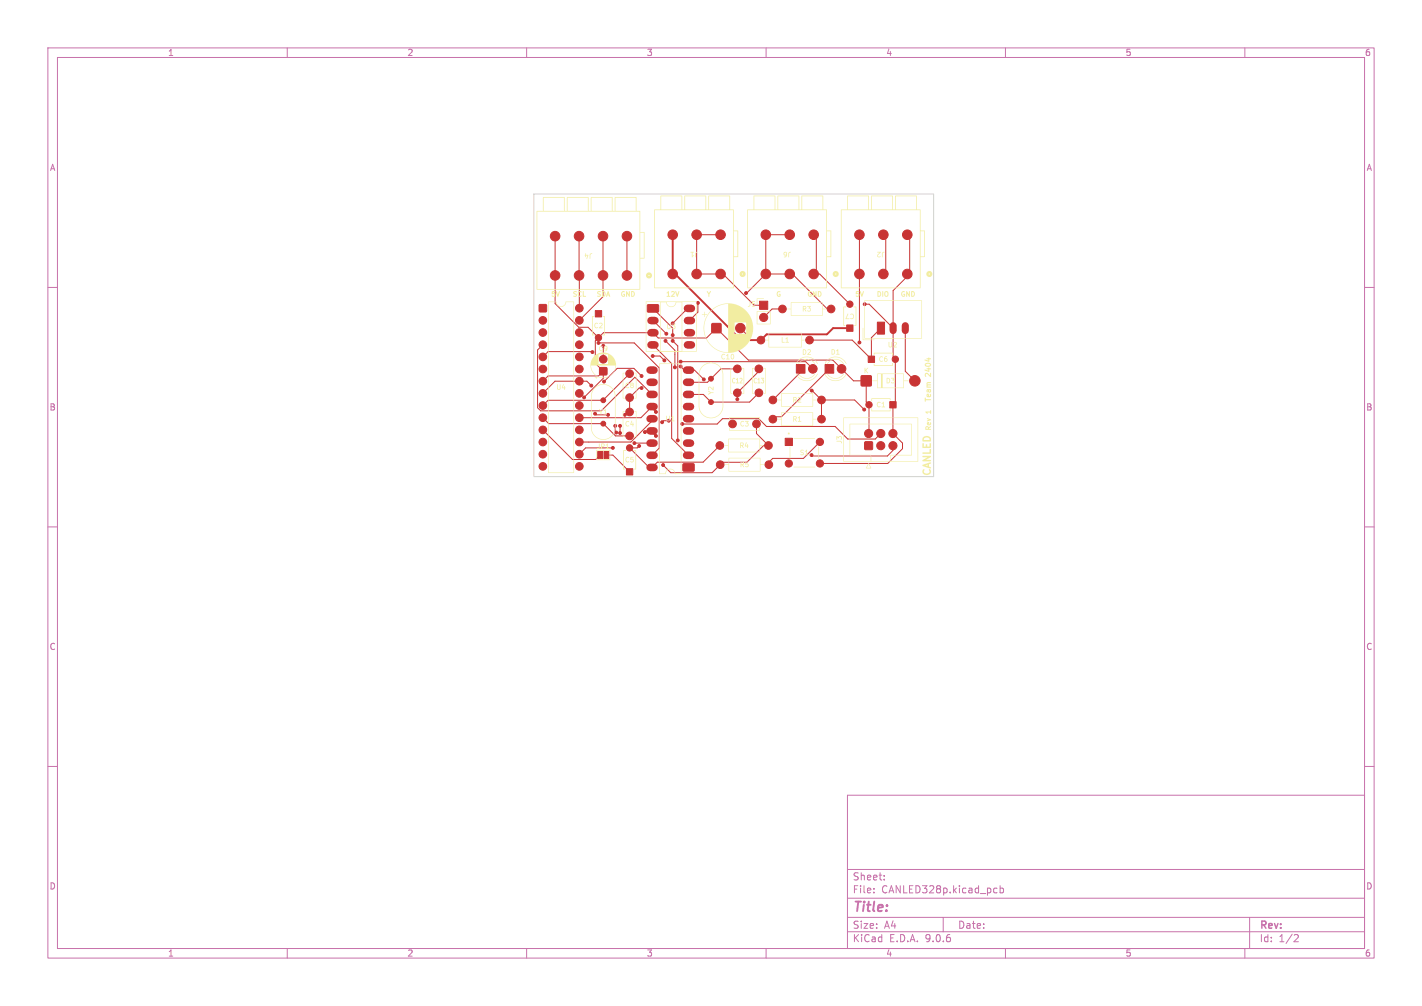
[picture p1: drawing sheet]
<svg xmlns="http://www.w3.org/2000/svg" width="297mm" height="210mm" viewBox="0 0 297 210" stroke-linecap="round" stroke-linejoin="round" font-family="sans-serif">
<defs><g id="words">
<text font-size="2.8" fill="#c872ab" x="178" y="190.9">Title:</text>
<g font-size="2.1" fill="#c872ab">
<text x="178" y="184">Sheet:</text>
<text x="178" y="186.7">File:</text>
<text x="184.1" y="186.7">CANLED328p.kicad_pcb</text>
<text x="178" y="196.9">KiCad</text>
<text x="178" y="194.1">Size:</text>
<text x="184.7" y="194.1">A4</text>
<text x="185.7" y="196.9">E.D.A.</text>
<text x="193.3" y="196.9">9.0.6</text>
<text x="200" y="194.1">Date:</text>
<text x="263" y="194.3">Rev:</text>
<text x="263" y="196.9">Id:</text>
<text x="267.1" y="196.9">1/2</text>
</g>
<g font-size="1.8" fill="#c872ab">
<text x="35" y="11.9">1</text>
<text x="85" y="11.9">2</text>
<text x="135" y="11.9">3</text>
<text x="185" y="11.9">4</text>
<text x="235" y="11.9">5</text>
<text x="285" y="11.9">6</text>
<text x="10.3" y="35.9">A</text>
<text x="285.4" y="35.9">A</text>
<text x="10.3" y="85.9">B</text>
<text x="285.3" y="85.9">B</text>
<text x="10.3" y="135.9">C</text>
<text x="285.3" y="135.9">C</text>
<text x="10.3" y="185.9">D</text>
<text x="285.3" y="185.9">D</text>
<text x="35" y="199.9">1</text>
<text x="85" y="199.9">2</text>
<text x="135" y="199.9">3</text>
<text x="185" y="199.9">4</text>
<text x="235" y="199.9">5</text>
<text x="285" y="199.9">6</text>
</g>
</g></defs>
<g fill="none" stroke="#c872ab" stroke-width=".21">
<path d="M10 10h277v190h-277zM12 12h273v186h-273zM60 10v2M110 10v2M160 10v2M210 10v2M260 10v2M10 60h2M285 60h2M10 110h2M285 110h2M10 160h2"/>
<path d="M177 166h108v32h-108zM285 160h2M60 198v2M110 198v2M160 198v2M177 194.5h108M177 191.5h108M177 187.5h108M177 181.5h108M182.5 186.3v.1M182.5 185.5v.1M184.7 183.6v.1"/>
<path d="M184.7 182.8v.1M197 191.5v3M207.8 185.4l.4 .1M208.2 186.3l-.4 .1M208.9 185.5l.4-.1 .3 .3-.1 .6h-.6M208.9 184.9v1.5M210 198v2M260 198v2M261 191.5v6.5M270.5 195.1l.5 .1 .2 .3-1 1.1h1"/>
</g>
<g fill="#c83434" stroke="#c83434" stroke-width=".21">
<path d="M183.3 67.3h1.4v2.5h-1.4z"/>
<path d="M135.3 63.7l2.1-.1 .2 .2v1.2l-.3 .2h-2l-.1-.3z"/>
<path d="M130.8 97.8h1.4v1.4h-1.4z"/>
<path d="M125.3 76.8h1.4v1.4h-1.4z"/>
<path d="M185.8 83.8h1.4v1.4h-1.4z"/>
<path d="M181.3 74.3h1.4v1.4h-1.4z"/>
<path d="M164 91.5h1.5v1.5h-1.5z"/>
<path d="M148.7 67.6h1.9v1.8h-1.9z"/>
<path d="M176.8 67.8h1.4v1.4h-1.4z"/>
<path d="M142.7 96.9l2.2-.1 .1 .2v1.2l-.2 .2h-2l-.2-.3z"/>
<path d="M172.3 76.1h1.8v1.8h-1.8z"/>
<path d="M158.6 62.9h1.7v1.7h-1.7z"/>
<path d="M166.3 76.1h1.8v1.8h-1.8z"/>
<path d="M124.3 64.8h1.4v1.4h-1.4z"/>
<path d="M179.9 78.5h2v2h-2z"/>
<path d="M180.6 92.3h1.6v1.5h-1.6z"/>
<path d="M124.8 94.3h1v1.5h-1z"/>
<path d="M126.2 94.3h.9v1.5h-.9z"/>
<path d="M112.7 63.6h1.4v1.5h-1.4z"/>
<circle cx="150.3" cy="93" r=".8"/>
<circle cx="160.5" cy="93" r=".8"/>
<circle cx="158.9" cy="71" r=".8"/>
<circle cx="169.1" cy="71" r=".8"/>
<circle cx="131.5" cy="93.5" r=".66"/>
<circle cx="126" cy="75" r=".8"/>
<circle cx="161.4" cy="87.5" r=".8"/>
<circle cx="171.6" cy="87.5" r=".8"/>
<circle cx="181.5" cy="84.5" r=".66"/>
<circle cx="187" cy="75" r=".66"/>
<circle cx="148.5" cy="79.1" r=".5"/>
<circle cx="148.5" cy="83.9" r=".5"/>
<circle cx="171.2" cy="92.2" r=".75"/>
<circle cx="164.8" cy="96.7" r=".75"/>
<circle cx="171.2" cy="96.7" r=".75"/>
<circle cx="161.4" cy="83.5" r=".8"/>
<circle cx="171.6" cy="83.5" r=".8"/>
<circle cx="154.6" cy="68.5" r="1"/>
<circle cx="163.4" cy="64.5" r=".8"/>
<circle cx="173.6" cy="64.5" r=".8"/>
<circle cx="177.5" cy="63.5" r=".66"/>
<circle cx="189.5" cy="57.2" r="1"/>
<circle cx="189.5" cy="49" r="1"/>
<circle cx="184.5" cy="57.2" r="1"/>
<circle cx="184.5" cy="49" r="1"/>
<circle cx="179.5" cy="57.2" r="1"/>
<circle cx="179.5" cy="49" r="1"/>
<circle cx="169.9" cy="57.2" r="1"/>
<circle cx="169.9" cy="49" r="1"/>
<circle cx="164.9" cy="57.2" r="1"/>
<circle cx="164.9" cy="49" r="1"/>
<circle cx="159.9" cy="57.2" r="1"/>
<circle cx="159.9" cy="49" r="1"/>
<circle cx="158" cy="88.5" r=".8"/>
<circle cx="153" cy="88.5" r=".8"/>
<circle cx="175.8" cy="77" r=".9"/>
<circle cx="159.5" cy="66.3" r=".85"/>
<circle cx="169.8" cy="77" r=".9"/>
<circle cx="131.5" cy="83" r=".8"/>
<circle cx="131.5" cy="78" r=".8"/>
<circle cx="125" cy="70.5" r=".66"/>
<circle cx="160.6" cy="97" r=".8"/>
<circle cx="150.4" cy="97" r=".8"/>
<circle cx="130.9" cy="57.5" r="1"/>
<circle cx="130.9" cy="49.3" r="1"/>
<circle cx="125.9" cy="57.5" r="1"/>
<circle cx="125.9" cy="49.3" r="1"/>
<circle cx="120.9" cy="57.5" r="1"/>
<circle cx="120.9" cy="49.3" r="1"/>
<circle cx="115.9" cy="57.5" r="1"/>
<circle cx="115.9" cy="49.3" r="1"/>
<circle cx="191.1" cy="79.5" r="1.1"/>
<circle cx="131.5" cy="91" r=".8"/>
<circle cx="131.5" cy="86" r=".8"/>
<circle cx="154" cy="82" r=".8"/>
<circle cx="154" cy="77" r=".8"/>
<circle cx="181.4" cy="90.5" r=".85"/>
<circle cx="184" cy="93" r=".85"/>
<circle cx="184" cy="90.5" r=".85"/>
<circle cx="186.5" cy="93" r=".85"/>
<circle cx="186.5" cy="90.5" r=".85"/>
<circle cx="158.5" cy="77" r=".8"/>
<circle cx="158.5" cy="82" r=".8"/>
<circle cx="126" cy="83.6" r=".5"/>
<circle cx="126" cy="88.4" r=".5"/>
<circle cx="150.5" cy="57.2" r="1"/>
<circle cx="150.5" cy="49" r="1"/>
<circle cx="145.5" cy="57.2" r="1"/>
<circle cx="145.5" cy="49" r="1"/>
<circle cx="140.5" cy="57.2" r="1"/>
<circle cx="140.5" cy="49" r="1"/>
<circle cx="113.4" cy="66.9" r=".8"/>
<circle cx="113.4" cy="69.4" r=".8"/>
<circle cx="113.4" cy="72" r=".8"/>
<circle cx="113.4" cy="74.5" r=".8"/>
<circle cx="113.4" cy="77" r=".8"/>
<circle cx="113.4" cy="79.6" r=".8"/>
<circle cx="113.4" cy="82.1" r=".8"/>
<circle cx="113.4" cy="84.7" r=".8"/>
<circle cx="113.4" cy="87.2" r=".8"/>
<circle cx="113.4" cy="89.7" r=".8"/>
<circle cx="113.4" cy="92.3" r=".8"/>
<circle cx="113.4" cy="94.8" r=".8"/>
<circle cx="113.4" cy="97.4" r=".8"/>
<circle cx="121" cy="97.4" r=".8"/>
<circle cx="121" cy="94.8" r=".8"/>
<circle cx="121" cy="92.3" r=".8"/>
<circle cx="121" cy="89.7" r=".8"/>
<circle cx="121" cy="87.2" r=".8"/>
<circle cx="121" cy="84.7" r=".8"/>
<circle cx="121" cy="82.1" r=".8"/>
<circle cx="121" cy="79.6" r=".8"/>
<circle cx="121" cy="77" r=".8"/>
<circle cx="121" cy="74.5" r=".8"/>
<circle cx="121" cy="72" r=".8"/>
<circle cx="121" cy="69.4" r=".8"/>
<circle cx="121" cy="66.9" r=".8"/>
<circle cx="121" cy="64.3" r=".8"/>
<circle cx="122" cy="83" r=".3"/>
<circle cx="179.5" cy="71.5" r=".3"/>
<circle cx="127" cy="86.6" r=".3"/>
<circle cx="124.3" cy="86.4" r=".3"/>
<circle cx="133.5" cy="93.1" r=".3"/>
<circle cx="128.7" cy="90.3" r=".3"/>
<circle cx="128.5" cy="88.9" r=".3"/>
<circle cx="129.5" cy="90.4" r=".3"/>
<circle cx="142.2" cy="76.5" r=".3"/>
<circle cx="180.6" cy="63.5" r=".3"/>
<circle cx="141" cy="76.7" r=".3"/>
<circle cx="129.5" cy="88.9" r=".3"/>
<circle cx="130.5" cy="86.6" r=".3"/>
<circle cx="126.6" cy="95" r=".3"/>
<circle cx="139" cy="71.2" r=".3"/>
<circle cx="134" cy="81" r=".3"/>
<circle cx="180.5" cy="85.5" r=".3"/>
<circle cx="169.5" cy="81.5" r=".3"/>
<circle cx="126" cy="72.2" r=".3"/>
<circle cx="154" cy="83.3" r=".3"/>
<circle cx="147" cy="79.2" r=".3"/>
<circle cx="156" cy="70.1" r=".3"/>
<circle cx="139.2" cy="69.7" r=".3"/>
<circle cx="123.5" cy="80.5" r=".3"/>
<circle cx="169.5" cy="95" r=".3"/>
<circle cx="138.5" cy="97.1" r=".3"/>
<circle cx="125" cy="71.6" r=".3"/>
<circle cx="126.2" cy="79.7" r=".3"/>
<circle cx="142.2" cy="75.5" r=".3"/>
<circle cx="134" cy="78.5" r=".3"/>
<circle cx="155.8" cy="61.2" r=".3"/>
<circle cx="145.8" cy="63.2" r=".3"/>
<circle cx="138.8" cy="75.2" r=".3"/>
<circle cx="136.3" cy="74.3" r=".3"/>
<circle cx="123.7" cy="73.5" r=".3"/>
<circle cx="137" cy="86" r=".3"/>
<circle cx="134.7" cy="90.2" r=".3"/>
<circle cx="137" cy="91" r=".3"/>
<circle cx="139.7" cy="87.8" r=".3"/>
<circle cx="138.3" cy="88.1" r=".3"/>
<circle cx="142.5" cy="88.5" r=".3"/>
<circle cx="141.6" cy="91.9" r=".3"/>
<circle cx="140.5" cy="71.2" r=".3"/>
<circle cx="140.5" cy="70" r=".3"/>
<circle cx="132.5" cy="92.5" r=".3"/>
<circle cx="128" cy="93.5" r=".3"/>
<circle cx="140.5" cy="67.5" r=".3"/>
</g>
<path d="M186.5 68v1M189.1 68v1" fill="none" stroke="#c83434" stroke-width="1.5"/>
<g fill="none" stroke="#c83434" stroke-width="1.6">
<path d="M135.8 79.8h.8M135.8 77.3h.8M136 66.9h.8M136 69.5h.8M136 72h.8M143.4 79.8h.8M143.4 77.3h.8M143.6 66.9h.8M143.6 69.5h.8M143.6 72h.8M143.6 64.4h.8M135.8 95h.8"/>
<path d="M135.8 92.5h.8M135.8 90h.8M135.8 87.4h.8M135.8 84.9h.8M135.8 82.3h.8M135.8 97.6h.8M143.4 95h.8M143.4 92.5h.8M143.4 90h.8M143.4 87.4h.8M143.4 84.9h.8M143.4 82.3h.8"/>
</g>
<g fill="none" stroke="#c83434" stroke-width=".21">
<path d="M115.9 49.3v14.1l5 4.9h1.9l2.2 2.2M120.9 49.3l.1 15M125.9 49.3v12.6l-4.9 5M130.9 49.3v8.2M145.5 49v8.2M146 57.2h5l6.5 6.5h2M146 49h5M159.9 49v8.2l-4.1 4M160.5 57.2h5l7.3 7.3h.8M160.5 49h5M170.5 49v8.2h.7l6.3 6.3M179.5 49v22.5"/>
<path d="M185 49v8.2M190 49v8.2l-3.5 3.5v13.8l.5 .5v9l-.5 .5v6l2 2v1.2l-3.1 3.1h-14.2M113.4 72l-1.1 1.1v12l.6 .7h12.7l7-7 3.6 3.5M123.7 73.5l-9.2-.1-1.1 1.1M125 71.6h7.5l5.2 5.2v16.7l-1.5 1.5M125.5 75h.5M126 77.5v1.5l-4 4M126 77.5l-1.7-1.7v-4.6l1.7-1.7h10.4l1.1 1.1h10.1l2-2.1 6.7 6.7h17.6l4.4 4.3h2.6v4.4l.6 .6-.1 6M126 77.5l-1 1h-10.5l-1.1 1.1M126 72.2v3.3M131.5 78l-5.5 5.6h-11.5l-1.1 1.1M134 78.5l-1.6-1.6h-3.5l-2.7 2.8"/>
<path d="M136.3 74.3h1.6l.9 .9M136.4 66.9l2.8 2.8M136.4 64.4l4.1 4.1v1.5M136.4 72l3.9 3.9v15.6l3.5 3.5M139 71.2l2 1.9v3.6M140.5 71.2l1.1 1v19.7M142.2 76.5l.7 .8h2.2l1.9 1.9M142.2 75.5h26.1l1.5 1.5M144 64.4h-.4l-3.1 3.1M145.8 63.2v2l-1.8 1.7M154 77h-3.4l-2.8 2.8h-4M154.6 68.5l1.4 1.4v.2"/>
<path d="M158.5 77v.5l-4.5 4.5v1.3M163.4 64.5h-2.1l-1.8 1.8M167.2 77v.7l-5.8 5.8M173.2 77l-10 10h-1.8M180.6 63.5h.9l5 5M184 68.5l-2 2v4.5l-4-4h-8.9M189.1 68.5v9l2 2M113.4 87.2l1.2 1.2h11.4l2.6 2.6h2.9M113.4 89.7l6.2 6.2h4.8l.9-.9M123.5 80.5l-.9-.9h-6.7l-2.5 2.5M124.3 86.4l.2 .2h2.5M126.6 95h1.4l3.5 3.5"/>
<path d="M128 93.5h-5.7l-1.3 1.3M128.5 88.9v1.2l.2 .2M129.5 88.9v1.5M132.5 92.5h3.7M134 81h-.5l-2 2v3h-.4l-.6 .6M134.7 90.2l.2-.2h1.3v.2l.8 .8M136.2 87.4v.5l-4.4 4.4h-10.8M137 86l-.8-.8v-.3l-2.3 2.3h-12.9M139.7 87.8h-1.1l-.3 .3M142.5 88.5h.1M142.5 88.5h7.3l1.1-1.1h7.6l1.6 1.6h14.3l2.7 2.7h5.7l1.2-1.2M150.3 93l-3.4 3.5h-9.6l-1.1 1.1h-.6l-4.1-4.1h1.6l.4-.4"/>
<path d="M150.4 97l-1.7 1.7h-8.6l-1.6-1.6M158 88.5v2l2.5 2.5h-1l-3.5 3.5h-5.6M158.5 82l-1.9 1.9h-8.1l-1.6-1.6h-3.1M169.5 81.5l2.1 2M171.2 92.3l-3.4 3.4h-6.4l-.8 .8M171.6 83.5h6.9l2 2M171.6 83.5v3.5M186.5 93v1l-1.2 1.2h-15.6l-.2-.2"/>
</g>
<path d="M140.5 49v8.2M141 57.2l13.8 13.8h4.1l1.2-1.2h12.6l1.3-1.3h3.5" fill="none" stroke="#c83434" stroke-width=".4"/>
<g fill="#f2eda1">
<path d="M192.8 98h.2l.1 .2a.37 .37 0 0 0 .1 .6 .52 .52 0 0 0 .7 .1 .52 .52 0 0 0 .1-.7l.1-.3 .3 .2v.7l-.4 .3-.6 .1-.7-.4-.1-.4z"/>
<path d="M139.2 86.8l.1 .1v.8l.1 .1 .3-.1v-.8l.2-.1v.9l-.2 .2h-.3l-.2-.2z"/>
<path d="M140.5 86.8l.1 .1v.9h.3l-.1 .2-.6-.1 .2-.1v-.7l-.2 .1z"/>
<path d="M137.7 75.9h4.6v23l-1.3 .1a1 1 0 0 0-1-1 1 1 0 0 0-1 1l-1.3-.1h1.2a1.06 1.06 0 0 1 1.1-1.1 1.06 1.06 0 0 1 1.1 1.1h1.1v-22.9h-4.4v22.9h-.1z"/>
<path d="M116.4 80.3h.1v.8l.1 .1 .3-.1v-.8h.2v.8l-.3 .3h-.2l-.2-.2z"/>
<path d="M117.6 80.2l.1 .1-.2 .6h.3l.1-.3 .2 .4-.2 .4-.1-.3-.5-.1z"/>
<path d="M114.5 63l1.7-.1a1 1 0 0 0 1 1.1 1 1 0 0 0 1-1.1l1.7 .1v35.7l-5.4 .1v-.2h5.3v-35.5h-1.6a1.06 1.06 0 0 1-1 1 1.06 1.06 0 0 1-1.1-1h-1.5v35.5h-.1z"/>
<path d="M155.7 96.4h.6l-.5 .1v.3h.3l.3 .2v.3l-.3 .2-.5-.1 .6-.2-.1-.3-.5 .1z"/>
<path d="M154.7 96.4l.7 .1v.3l-.2 .3 .2 .4-.4-.4h-.2v.4h-.1v-.6l.6-.1-.1-.2-.4-.1v.4h-.1z"/>
<path d="M152.2 95.6h6.6v1.3l.8 .1-.8 .1v1.3h-6.6v-.1h6.5v-2.6h-6.4v2.6h-.1v-1.2l-.8-.1 .8-.1z"/>
<path d="M130.2 94l.6 .1h-.5v3.8h.2v.1l-.4-.1z"/>
<path d="M132.3 94l.6 .1-.1 3.9-.4-.1h.3v-3.8z"/>
<path d="M192.7 97l1.6-.5 .1 .2-.4 .2v.5l.4 .1v.2l-.1 .1-1.7-.6 1.1 .1v-.3l-1.1 .2z"/>
<path d="M181.4 96.7l.5 1.1-1-.1h.9l-.4-.8-.4 .8h-.1z"/>
<path d="M165.8 97.4l4.4 .1-4.4 .1z"/>
<path d="M130.8 95.5l.4-.1 .2 .1-.1 .1a.36 .36 0 0 0-.5 .4 .36 .36 0 0 0 .5 .3l.1 .1-.2 .1-.5-.1-.1-.5z"/>
<path d="M131.7 95.4h.6l-.5 .1v.3h.3l.3 .2v.3l-.3 .2-.5-.1 .6-.2-.1-.3-.5 .1z"/>
<path d="M176.2 87.2h15.5l.1 9.2h-15.6l-.1-.1h5.7v-1.2h-4.3l-.1-.1h4.5l.1 1.3h4v-1.3h4.3v-6.4h-12.7v6.4h-.2l.1-6.5h12.9l.1 6.5-4.4 .1v1.2h5.6v-9h-15.4v9h-.2z"/>
<path d="M192.7 95.2h1.7v.2l-1 .6h.9l.1 .2-1.7 .1v-.3l1-.5h-.9z"/>
<path d="M124.5 94l2.9-.1 .1 2.1-2.9 .1-.1-.2h2.8v-1.8h-2.6v1.8h-.2z"/>
<path d="M164.9 93.3h.2l-.1 2.4z"/>
<path d="M170.9 93.3h.2l-.1 2.4z"/>
<path d="M167.2 94l.2-.1 .5 .1-.6 .2 .6 .4-.2 .4-.5-.1 .5-.2-.5-.3z"/>
<path d="M168.4 93.9h.2v1h.2v.1h-.7l.3-.1v-.7h-.3z"/>
<path d="M192.7 94.5l1.4-.1 .1-.6h.3l-.2 .9h-1.5z"/>
<path d="M154.6 92.4l.7 .1v.3l-.2 .3 .2 .4-.4-.4h-.1l-.1 .4h-.1v-.6l.6-.1-.1-.2-.3-.1v.4h-.2z"/>
<path d="M155.8 92.3l.2 .1-.3 .6h.3l.1-.3 .2 .4-.2 .4-.1-.3-.4-.1z"/>
<path d="M152.1 91.6h6.6v1.3l.8 .1-.8 .1v1.3h-6.6v-.1h6.5v-2.6h-6.4v2.6h-.1v-1.2l-.8-.1 .8-.1z"/>
<path d="M125.1 92.6h.1v.8l-.1 .3h-.3l-.1-.1 .4-.2z"/>
<path d="M126.8 92.6h.2v1h.2v.1h-.7l.3-.1v-.7h-.3z"/>
<path d="M125.6 92.6h.4l.3 .2-.1 .4-.5 .1v.4l-.1-.6h.4l.1-.2-.4-.2v.4h-.1z"/>
<path d="M192.7 92.5l.3 .1v.6h.4l.1-.5 .2 .1v.4h.4v-.6l.3-.1v1h-1.7z"/>
<path d="M174.7 92.1h1l.2 .4h-.2l-.1-.3h-.8z"/>
<path d="M192.9 91.2l.5-.2 .8 .2 .2 .2 .1 .6-.2 .2-1.6-.1-.1-.4h.4v.2h1.1a.62 .62 0 0 0-.5-.6 .62 .62 0 0 0-.6 .4h-.4z"/>
<path d="M126.4 85.4h.1v1h.3l-.1 .1h-.6l.2-.1v-.7h-.2z"/>
<path d="M125.1 85.4l.4 .4 .3-.4h.1l-.3 .6-.1 .5z"/>
<path d="M124.1 81a2.56 2.56 0 0 1 2.8-.6 2.56 2.56 0 0 1 1.7 2.4v6.4a2.56 2.56 0 0 1-2.6 2.6 2.56 2.56 0 0 1-2.6-2.6v-6.4h.2v6.4a2.44 2.44 0 0 0 2.4 2.5 2.44 2.44 0 0 0 2.4-2.5v-6.4a2.44 2.44 0 0 0-2.4-2.5 2.44 2.44 0 0 0-2.4 2.5h-.2l.1-.8z"/>
<path d="M174.7 91l.4 .3 .2-.3 .4 .1 .2 .2-.1 .4h-.2l.1-.5h-.3l-.2 .3-.3-.2v.4l-.2 .1z"/>
<path d="M165.8 91.5h4.4z"/>
<path d="M130.1 85.8l.4 .1h-.3v5.2h.3v.1l-.4-.1z"/>
<path d="M132.5 85.9h.4v5.3l-.4-.1h.3v-5.2z"/>
<path d="M152.3 89.3h.1v.5h6.2v-.5l.1 .6h-6.3z"/>
<path d="M193.3 89.1l.4-.1 .3 .2 .4-.2v.1l-.4 .4h.4l.1 .2h-1.2v-.4h.2v.2h.3v-.3l-.5 .1z"/>
<path d="M130.8 88l.4-.1 .2 .1-.1 .1a.36 .36 0 0 0-.5 .4 .36 .36 0 0 0 .5 .3l.1 .1-.2 .1-.5-.1-.1-.5z"/>
<path d="M154.8 88l.4-.1 .2 .1-.1 .1a.36 .36 0 0 0-.5 .4 .36 .36 0 0 0 .5 .3l.1 .1-.2 .1-.5-.1-.1-.5z"/>
<path d="M155.6 87.9h.8l-.3 .4 .3 .2-.2 .5h-.4l-.2-.1 .1-.1 .4 .1 .1-.2v-.2l-.3-.1 .2-.4h-.4z"/>
<path d="M131.9 87.8l.1 .1-.2 .6h.3l.1-.3 .2 .4-.2 .4-.1-.3-.5-.1z"/>
<path d="M166.9 86.9h.2v1h.2v.1h-.7l.3-.1v-.7h-.3z"/>
<path d="M165.7 86.9l.7 .1v.3l-.2 .3 .2 .4-.4-.4h-.2v.4h-.1v-.6l.6-.1-.1-.2-.4-.1v.4h-.1z"/>
<path d="M163.2 86.1h6.6v1.3l.8 .1-.8 .1v1.3h-6.6v-.1h6.5v-2.6h-6.4v2.6h-.1v-1.2l-.8-.1 .8-.1z"/>
<path d="M193.7 88.2l.3-.1 .2 .5v-.4h.2v.5h-.7l-.1-.3h.2l.1 .2v-.3l-.3 .1z"/>
<path d="M193.6 87.3l.8 .2 .1 .2-.8 .3-.1-.2 .5-.2-.5-.1z"/>
<path d="M152.3 87.1h6.3l.1 .6h-.1v-.5h-6.2v.5z"/>
<path d="M147.9 81.6l1.1 .4-.5 .1-.6 .3v-.1l.4-.3z"/>
<path d="M148 80.8h.4l.5 .4v-.4l.1-.1v.7l-.8-.5-.2 .1 .1 .4h-.1l-.1-.2z"/>
<path d="M146.6 76.5a2.56 2.56 0 0 1 2.8-.6 2.56 2.56 0 0 1 1.7 2.4v6.4a2.56 2.56 0 0 1-2.6 2.6 2.56 2.56 0 0 1-2.6-2.6v-6.4h.2v6.4a2.44 2.44 0 0 0 2.4 2.5 2.44 2.44 0 0 0 2.4-2.5v-6.4a2.44 2.44 0 0 0-2.4-2.5 2.44 2.44 0 0 0-2.4 2.5h-.2l.1-.8z"/>
<path d="M193.3 85.9h1l.1-.3 .1 .7-.2 .1v-.3h-.6l.1 .2-.2 .1z"/>
<path d="M182 85.3h.1v.4h3.8v-.3l.1 .4-3.9 .1z"/>
<path d="M183.3 83.9h.5l.1 .2h-.1a.36 .36 0 0 0-.5 .4 .36 .36 0 0 0 .5 .3l.1 .1-.2 .1-.5-.2-.1-.4z"/>
<path d="M184.4 83.9h.2v1h.2v.1h-.7l.3-.1v-.7h-.3z"/>
<path d="M166.7 83l.4-.1 .2 .1v.4l-.4 .5h.4v.1h-.7l.6-.8-.1-.2-.4 .1z"/>
<path d="M165.7 82.9l.7 .1v.3l-.2 .3 .2 .4-.4-.4h-.2v.4h-.1v-.6l.6-.1-.1-.2-.4-.1v.4h-.1z"/>
<path d="M163.2 82.1h6.6v1.3l.8 .1-.8 .1v1.3h-6.6v-.1h6.5v-2.6h-6.4v2.6h-.1v-1.2l-.8-.1 .8-.1z"/>
<path d="M193.2 83l.2 .1v.2h1l.1 .2-1.1 .1-.2 .3z"/>
<path d="M182 83.2l3.9-.1 .1 .4h-.1v-.2h-3.8v.5z"/>
<path d="M130.1 77.8l.4 .1h-.3v5.2h.3v.1l-.4-.1z"/>
<path d="M132.5 77.9h.4v5.3l-.4-.1h.3v-5.2z"/>
<path d="M193.6 82.3l.3-.1 .3 .5v-.4l.2-.1v.6h-.8l-.1-.3h.2l.1 .2v-.3l-.3 .1z"/>
<path d="M152.6 76.9h.4h-.3v5.2h.3v.1l-.4-.1z"/>
<path d="M155 76.9h.4v5.3l-.4-.1h.3v-5.2z"/>
<path d="M157.1 76.9h.4h-.3v5.2h.3v.1l-.4-.1z"/>
<path d="M159.5 76.8l.4 .1v5.3l-.4-.1h.3v-5.2z"/>
<path d="M193.6 81.3l.8-.1v.7h-.5l-.1-.2h.4v-.2l-.4 .2v-.2v.4h-.2z"/>
<path d="M130.8 79.9h.5l.1 .2h-.1a.36 .36 0 0 0-.5 .4 .36 .36 0 0 0 .5 .3l.1 .1-.2 .1-.5-.2-.1-.4z"/>
<path d="M131.8 79.9h.3l.3 .2-.1 .3 .1 .4-.3 .2h-.3l-.2-.2v-.2h.2l.1 .3 .3-.2-.1-.2-.5 .1 .1-.2-.1-.2 .3 .1 .3-.1-.1-.2-.5 .2z"/>
<path d="M185.2 78.9h.5l.2 .6-.2 .5h-.5v-.1a.43 .43 0 0 0 .5-.4 .43 .43 0 0 0-.4-.5v.9h-.1z"/>
<path d="M186.1 78.9h.8l-.3 .4 .3 .2-.2 .5h-.4l-.2-.1 .1-.1 .4 .1 .1-.2v-.2l-.3-.1 .2-.4h-.4z"/>
<path d="M183.3 78h5.4l.1 1.4 1 .1-1 .1-.1 1.4h-5.4l-.1-.1h5.5v-2.8h-4.3v2.8h-.4v-2.8h-.7v2.8h-.1v-1.3l-1-.1 1-.1z"/>
<path d="M193.6 79.9l.8-.1v.2l-.7 .1 .1 .1 .6 .1v.2h-.7l.1 .2h.6v.2h-.9z"/>
<path d="M153.1 78.9h.4l.1 .2h-.2a.35 .35 0 0 0-.3 .4 .35 .35 0 0 0 .3 .3l.2 .1-.4 .1-.3-.3v-.3z"/>
<path d="M154 78.9h.1v1h.2v.1h-.6l.2-.1v-.7h-.2z"/>
<path d="M154.5 78.9h.4l.1 .1v.4l-.3 .5h.4v.1h-.7l.5-.8-.1-.2-.3 .1z"/>
<path d="M157.6 78.9h.4l.1 .2h-.2a.35 .35 0 0 0-.3 .4 .35 .35 0 0 0 .3 .3l.2 .1-.4 .1-.3-.3v-.3z"/>
<path d="M158.5 78.9h.1v1h.2v.1h-.6l.2-.1v-.7h-.2z"/>
<path d="M159 78.9h.6l-.2 .4 .2 .5-.2 .2-.5-.1 .5-.2v-.2l-.2-.1 .1-.4h-.3z"/>
<path d="M166.4 78.1v-.1a2.39 2.39 0 0 0 2.2 1.4 2.39 2.39 0 0 0 2.2-1.4 2.48 2.48 0 0 1-4.4 .4z"/>
<path d="M172.4 78.1v-.1a2.39 2.39 0 0 0 2.2 1.4 2.39 2.39 0 0 0 2.2-1.4 2.48 2.48 0 0 1-4.4 .4z"/>
<path d="M124.5 78.5l.1 .2 .2 .1-.2 .1-.1 .2v-.2l-.3-.1 .3-.1z"/>
<path d="M166.8 78a2.07 2.07 0 0 0 3.4 0 1.94 1.94 0 0 1-3.4 0z"/>
<path d="M172.8 78a2.07 2.07 0 0 0 3.4 0 1.94 1.94 0 0 1-3.4 0z"/>
<path d="M124 74.5a.9 .9 0 0 1 1-.5v2h2v-2h-2.5a2.68 2.68 0 0 1 4 1.2 2.68 2.68 0 0 1-1.9 3.7 2.68 2.68 0 0 1-3.3-2.5h.1a2.56 2.56 0 0 0 2.6 2.4 2.56 2.56 0 0 0 2.6-2.5l-5.3 .1a2.68 2.68 0 0 1 .7-1.9z"/>
<path d="M193.3 77.9h.5l.4 .4v-.4l.2-.1v.9h-.1l-.8-.6-.1 .1 .1 .4-.2 .1-.2-.3z"/>
<path d="M180.6 76.8h.1v.4l.6-.4-.4 .5 .4 .6-.5-.5-.1 .5h-.1z"/>
<path d="M193.1 77.2l.8 .2v-.3l-.4-.1 .5-.3 .5 .3-.4 .1-.1 .5-.9-.2z"/>
<path d="M193.2 75.9l.8-.2 .3 .2 .2 .3-.3 .3-.5 .1-.5-.2-.1-.3h.3a.55 .55 0 0 0 .8 .1 .55 .55 0 0 0-.8-.1h-.3z"/>
<path d="M182.5 75.9l.1 .3h3.8v-.5l.1 .6-3.9 .1z"/>
<path d="M167 75.6a1.98 1.98 0 0 1 3.2 .4 2.07 2.07 0 0 0-3.4 0z"/>
<path d="M173 75.6a1.98 1.98 0 0 1 3.2 .4 2.07 2.07 0 0 0-3.4 0z"/>
<path d="M166.7 75.2a2.47 2.47 0 0 1 4.1 .8 2.39 2.39 0 0 0-2.2-1.4 2.39 2.39 0 0 0-2.2 1.4v-.4z"/>
<path d="M172.7 75.2a2.47 2.47 0 0 1 4.1 .8 2.39 2.39 0 0 0-2.2-1.4 2.39 2.39 0 0 0-2.2 1.4v-.4z"/>
<path d="M193.1 75.1l.8 .2v-.3l-.4-.1 .5-.3 .5 .3-.4 .1-.1 .5-.9-.2z"/>
<path d="M183.8 74.5l.4-.1 .2 .1-.1 .1a.36 .36 0 0 0-.5 .4 .36 .36 0 0 0 .5 .3l.1 .1-.2 .1-.5-.1-.1-.5z"/>
<path d="M184.8 74.4h.5l-.5 .4h.3l.3 .2v.3l-.3 .2h-.3l-.2-.2v-.3h.2l.1 .4 .3-.2-.1-.3-.5 .1z"/>
<path d="M150.8 74l.4-.1 .2 .1-.1 .1a.36 .36 0 0 0-.5 .4 .36 .36 0 0 0 .5 .3l.1 .1-.2 .1-.4-.1-.1-.5z"/>
<path d="M152 73.9h.1v1h.3l-.1 .1h-.6l.2-.1v-.7h-.2z"/>
<path d="M152.7 74l.5-.1 .1 .4v.5l-.3 .2-.3-.1-.1-.6h.2l.1 .6a.48 .48 0 0 0 0-.9l-.1 .3h-.2z"/>
<path d="M182.5 73.7l3.9-.1 .1 .6h-.1v-.4h-3.8v.3z"/>
<path d="M167.7 72.9l.5 .1 .2 .6-.2 .4-.5 .1v-.2a.43 .43 0 0 0 .5-.3 .43 .43 0 0 0-.4-.5v.8h-.1z"/>
<path d="M168.7 73l.4-.1 .2 .2v.4l-.4 .4h.4v.2l-.7-.1 .6-.7-.1-.2-.4 .1z"/>
<path d="M173.7 72.9h.5l.2 .6-.2 .5h-.5v-.1a.43 .43 0 0 0 .5-.4 .43 .43 0 0 0-.4-.5v.9h-.1z"/>
<path d="M174.9 72.9h.2v1h.2v.1h-.7l.3-.1v-.7h-.3z"/>
<path d="M148.6 64.7a5.2 5.2 0 0 1 8.1 1.4 5.2 5.2 0 0 1-3.4 7.5 5.2 5.2 0 0 1-6.3-5.3h.1a5.1 5.1 0 0 0 5 5.3v-3.9h3.7v-2.4h-2.4v2.4h-1.3v-6.3a5.1 5.1 0 0 0-5 4.9h-.1a5.2 5.2 0 0 1 1.6-3.6z"/>
<path d="M139.4 67.6h.1v.8l.1 .2 .3-.2v-.8h.2v.9l-.3 .2h-.2l-.2-.2z"/>
<path d="M140.3 67.6h.8l-.3 .4 .3 .2-.2 .5h-.4l-.2-.1 .1-.1 .4 .1 .1-.2v-.2l-.3-.2 .2-.3h-.4z"/>
<path d="M134.9 63l10.6-.1v10.5h-10.6l10.5-.1v-10.2h-2.9v10.2h-4.6h4.5v-10.2h-1.2a1.06 1.06 0 0 1-1 1 1.06 1.06 0 0 1-1.1-1h-1.1v10.2h-.1v-10.2h1.4a.94 .94 0 0 0 .9 .9 .94 .94 0 0 0 .9-.9h-6.1v10.2h-.1z"/>
<path d="M125.3 72.3l.4-.1 .2 .1-.1 .1a.36 .36 0 0 0-.5 .3 .36 .36 0 0 0 .5 .4l.1 .1-.2 .1-.5-.1-.1-.5z"/>
<path d="M126.2 72.3l.4-.1 .3 .2-.1 .6-.3 .3-.3-.1 .5-.3h-.4l-.2-.4h.2l.1 .3 .3-.1v-.2l-.1-.2-.5 .2z"/>
<path d="M185.6 71.4h.1l.1 .8 .1 .2 .3-.2v-.8h.1v.9l-.2 .2h-.3l-.2-.2z"/>
<path d="M186.6 71.5l.5-.1 .2 .1v.4l-.5 .5h.5v.1h-.7l.6-.8-.2-.2-.3 .1z"/>
<path d="M163.3 70.4h.1v1h.4l.1 .1h-.6z"/>
<path d="M164.3 70.4h.2v1h.2v.1h-.7l.3-.1v-.7h-.3z"/>
<path d="M160.5 69.5h6.9l.1 1.4 .6 .1-.6 .1-.1 1.4h-6.8l-.1-.1h6.9v-2.8h-6.8v2.8h-.1v-1.3l-.6-.1 .6-.1z"/>
<path d="M180.2 68.4l.1 2.5h2.3v.1h-2.4z"/>
<path d="M180.6 62.7h11.9l.1 7.9-12 .1-.1-.1h12v-7.8h-11.9v7.8h-.1z"/>
<path d="M123.7 66l.4 .1h-.3v3.8h.4v.1l-.6-.1z"/>
<path d="M126 66l.4 .1-.1 3.9-.6-.1h.5v-3.8h-.2z"/>
<path d="M124.3 67.5l.4-.1 .2 .1-.1 .1a.36 .36 0 0 0-.5 .4 .36 .36 0 0 0 .5 .3l.1 .1-.2 .1-.5-.1-.1-.5z"/>
<path d="M125.2 67.4h.4l.2 .1v.4l-.4 .5h.4v.1h-.7l.6-.8-.1-.2-.4 .1z"/>
<path d="M176.2 64l.6 .1h-.5v3.8h.2v.1l-.4-.1z"/>
<path d="M178.3 64l.6 .1-.1 3.9-.4-.1h.3v-3.8h-.4z"/>
<path d="M158.1 65l2.8-.1v2.8h-2.8v-.1h2.7v-2.5h-2.6v2.5h-.1z"/>
<path d="M177 65.5l.2 .1-.4 .9 .6 .1h-.8z"/>
<path d="M177.6 65.6l.5-.1 .3 .5-.3 .6h-.4l-.1-.2h.1a.36 .36 0 0 0 .5-.4 .36 .36 0 0 0-.5-.3z"/>
<path d="M146.6 65.6h.5l.1-.5v.5h.5l-.5 .1-.1 .5v-.5z"/>
<path d="M168.6 63.9h.8l-.3 .4 .3 .2-.2 .5h-.4l-.2-.1 .1-.1 .4 .1 .1-.2v-.2l-.3-.1 .2-.4h-.4z"/>
<path d="M167.7 63.9l.7 .1v.3l-.2 .3 .2 .4-.4-.4h-.2v.4h-.1v-.6l.6-.1-.1-.2-.4-.1v.4h-.1z"/>
<path d="M165.2 63.1h6.6v1.3l.8 .1-.8 .1v1.3h-6.6v-.1h6.5v-2.6h-6.4v2.6h-.1v-1.2l-.8-.1 .8-.1z"/>
<path d="M156.6 62.9h.1v.8l-.1 .3h-.3l-.1-.1 .4-.2z"/>
<path d="M157.1 62.9h.6l-.5 .1v.3h.3l.2 .2v.3l-.2 .2-.5-.1 .6-.2-.1-.3-.5 .1z"/>
<path d="M158.1 62.3l1.5 .1h-1.4l-.1 1.4z"/>
<path d="M115.3 60.8h.6l-.4 .2-.1 .1 .3 .1 .3 .2v.3l-.3 .3-.5-.2 .6-.1-.1-.3h-.5z"/>
<path d="M119.8 60.9l.2-.1 .5 .1-.6 .2 .6 .5-.3 .4-.5-.2 .6-.1-.5-.4z"/>
<path d="M120.8 60.9l.4-.1 .3 .1-.2 .2a.34 .34 0 0 0-.4 .3 .34 .34 0 0 0 .4 .3l.2 .1-.3 .2-.4-.2-.1-.5z"/>
<path d="M121.8 60.8h.1v1h.5v.2l-.7-.1z"/>
<path d="M124.8 60.9l.2-.1 .5 .1-.6 .2 .6 .5-.3 .4-.5-.2 .6-.1-.5-.4z"/>
<path d="M125.7 60.8h.6l.2 .6-.3 .5-.4 .1-.1-.2a.41 .41 0 0 0 .6-.3 .41 .41 0 0 0-.4-.5v.8h-.2z"/>
<path d="M129.9 60.8h.4l.1 .2a.39 .39 0 0 0-.5 .3 .39 .39 0 0 0 .4 .4l-.2-.3 .4-.1-.1 .6h-.4l-.2-.2-.1-.4z"/>
<path d="M131.9 60.8h.5l.2 .6-.3 .5-.4 .1-.1-.2a.41 .41 0 0 0 .6-.3 .41 .41 0 0 0-.4-.5v.8h-.2z"/>
<path d="M139.5 60.8h.2v1h.3l-.1 .2-.7-.1 .3-.1v-.6l-.2 .1-.1-.2z"/>
<path d="M140.2 60.9l.5-.1 .2 .1v.4l-.4 .5h.4v.2l-.8-.1 .6-.8-.1-.1-.4 .1z"/>
<path d="M162.4 60.8h.4l.1 .2a.39 .39 0 0 0-.5 .3 .39 .39 0 0 0 .4 .4l-.2-.3 .4-.1-.1 .6h-.4l-.2-.2-.1-.4z"/>
<path d="M168.9 60.8h.4l.1 .2a.39 .39 0 0 0-.5 .3 .39 .39 0 0 0 .4 .4l-.2-.3 .4-.1-.1 .6h-.4l-.2-.2-.1-.4z"/>
<path d="M170.9 60.8h.5l.2 .6-.3 .5-.4 .1-.1-.2a.41 .41 0 0 0 .6-.3 .41 .41 0 0 0-.4-.5v.8h-.2z"/>
<path d="M178.8 60.8h.6l-.4 .2-.1 .1 .3 .1 .3 .2v.3l-.3 .3-.5-.2 .6-.1-.1-.3h-.5z"/>
<path d="M183.3 60.8h.5l.2 .6-.2 .5-.5 .1v-.2a.41 .41 0 0 0 .5-.3 .41 .41 0 0 0-.3-.5v.8h-.2z"/>
<path d="M184.9 60.8h.3l.3 .2v.7l-.2 .3-.6-.2v-.6h.2l.2 .6 .3-.3-.2-.5-.5 .2z"/>
<path d="M188.4 60.8h.4l.1 .2a.39 .39 0 0 0-.5 .3 .39 .39 0 0 0 .4 .4l-.2-.3 .4-.1-.1 .6h-.4l-.2-.2-.1-.4z"/>
<path d="M190.4 60.8h.5l.2 .6-.3 .5-.4 .1-.1-.2a.41 .41 0 0 0 .6-.3 .41 .41 0 0 0-.4-.5v.8h-.2z"/>
<path d="M130.8 60.8h.1l.4 .7v-.7h.2v1.2l-.5-.7v.6h-.2z"/>
<path d="M169.8 60.8h.1l.4 .7v-.7h.2v1.2l-.5-.7v.6h-.2z"/>
<path d="M189.3 60.8h.1l.4 .7v-.7h.2v1.2l-.5-.7v.6h-.2z"/>
<path d="M116.1 60.8h.2l.2 .7 .3-.7h.1l-.4 1.2z"/>
<path d="M126.9 60.8h.2l.3 1.2-.2-.3h-.3l-.2 .3-.1-.1 .1-.4h.4l-.1-.3-.1 .3h-.2z"/>
<path d="M141 60.8h.2l.3 .7 .2-.7h.2l-.4 1.2z"/>
<path d="M179.6 60.8h.2l.2 .7 .3-.7h.1l-.4 1.2z"/>
<path d="M147.7 60.8l.4 .4 .2-.4h.2l-.3 .6-.1 .6z"/>
<path d="M184.3 60.8l.2 .1-.1 1.1-.1-.1z"/>
<path d="M122.3 52.9h.1v.3l.5 .1-.3 .8-.1-.1 .2-.6h-.3v.3h-.1l-.2-.4z"/>
<path d="M123.3 52.9l.4 .1-.4 .1-.1 .9-.1-.8z"/>
<path d="M113.4 41.2l4.5-.1v2.9h4.9v-2.7h-4.3v2.7h-.1l.1-2.9h4.4v2.9h4.9v-2.7h-4.3v2.7h-.1l.1-2.9h4.4v2.9h4.9v-2.7h-4.3v2.7h-.1v-2.8l4.5-.1v2.9l.8 .1v4.3l.9 .1v5.4l-.9 .1v6.4l-21.6 .1v-.2h21.5v-6.5h.9v-5.2h-.8v5.2h-.1v-9.6h-21.4v16.1h-.1v-16.2l5.7-.1v-2.7h-4.3v2.7h-.1z"/>
<path d="M163.7 52.7l.4-.1 .3 .2-.1 .6-.3 .3-.3-.1 .5-.3h-.4l-.2-.4h.2l.1 .3 .3-.1v-.2l-.1-.2-.5 .2z"/>
<path d="M164.8 52.6l.4 .1-.4 .1-.1 .9-.1-.8z"/>
<path d="M157.4 40.9l4.5-.1v2.9h4.9v-2.7h-4.3v2.7h-.1l.1-2.9h4.4v2.9h4.9v-2.7h-4.3v2.7h-.1v-2.8h4.5v2.8l.8 .1v4.3l.9 .1v5.4l-.9 .1v6.5l-16.6-.1v-.1h16.5v-6.5h.9v-5.2h-.8v5.2h-.1v-9.6h-16.4v16.1h-.1v-16.2l5.7-.1v-2.7h-4.3v2.7h-.1z"/>
<path d="M144.2 52.6h.7l-.3 .1v.7h.3l-.3 .3-.1-1h-.3z"/>
<path d="M145.4 52.6l.3 .1-.3 .1-.1 .9-.1-.8z"/>
<path d="M138 40.8h4.5v2.9h4.8v-2.7h-4.2v2.7h-.2l.1-2.9h4.5v2.9h4.8v-2.7h-4.2v2.7h-.2v-2.8h4.6v2.8l.8 .1v4.3l.9 .1v5.4l-.9 .1-.1 6.5-16.6-.1v-.1h16.5v-6.5h.9v-5.2h-.7v5.2h-.2v-9.6h-16.3v16.1h-.2v-16.2l5.7-.1v-2.7h-4.2v2.7h-.2z"/>
<path d="M183.2 52.6h.8l-.6 .8 .1 .2 .4-.1-.1 .2h-.3l-.2-.1v-.4l.4-.5h-.4z"/>
<path d="M184.3 52.7l.4-.1-.3 .2-.1 .9z"/>
<path d="M177 40.9l4.5-.1v2.9h4.8v-2.7h-4.2v2.7h-.2l.1-2.9h4.5v2.9h4.8v-2.7h-4.2v2.7h-.2v-2.8h4.6v2.8l.8 .1v4.3l.9 .1v5.4l-.9 .1-.1 6.5-16.6-.1v-.1h16.5v-6.5h.9v-5.2h-.7v5.2h-.2v-9.6h-16.3v16.1h-.2v-16.2l5.7-.1v-2.7h-4.2v2.7h-.2z"/>
<path d="M135.1 57.1a.63 .63 0 0 1 1 0 .63 .63 0 0 1-.4 1 .63 .63 0 0 1-.8-.6h.5l.1 .1 .2-.1-.1-.1-.7 .1z"/>
<path d="M174.1 56.8a.63 .63 0 0 1 1 0 .63 .63 0 0 1-.4 1 .63 .63 0 0 1-.8-.6h.5l.1 .1 .2-.1-.1-.1-.7 .1z"/>
<path d="M154.6 56.8a.63 .63 0 0 1 1 0 .63 .63 0 0 1-.3 1 .63 .63 0 0 1-.8-.6h.5l.1 .1 .1-.1-.1-.1-.6 .1z"/>
<path d="M193.6 56.8a.63 .63 0 0 1 1 0 .63 .63 0 0 1-.3 1 .63 .63 0 0 1-.8-.6h.5l.1 .1 .1-.1-.1-.1-.6 .1z"/>
<circle cx="164.7" cy="90.5" r=".2"/>
</g>
<path d="M111.5 40.5h83.5v59h-83.5z" fill="none" stroke="#d0d2cd" stroke-width=".21"/>
<use href="#words"/>
</svg>
